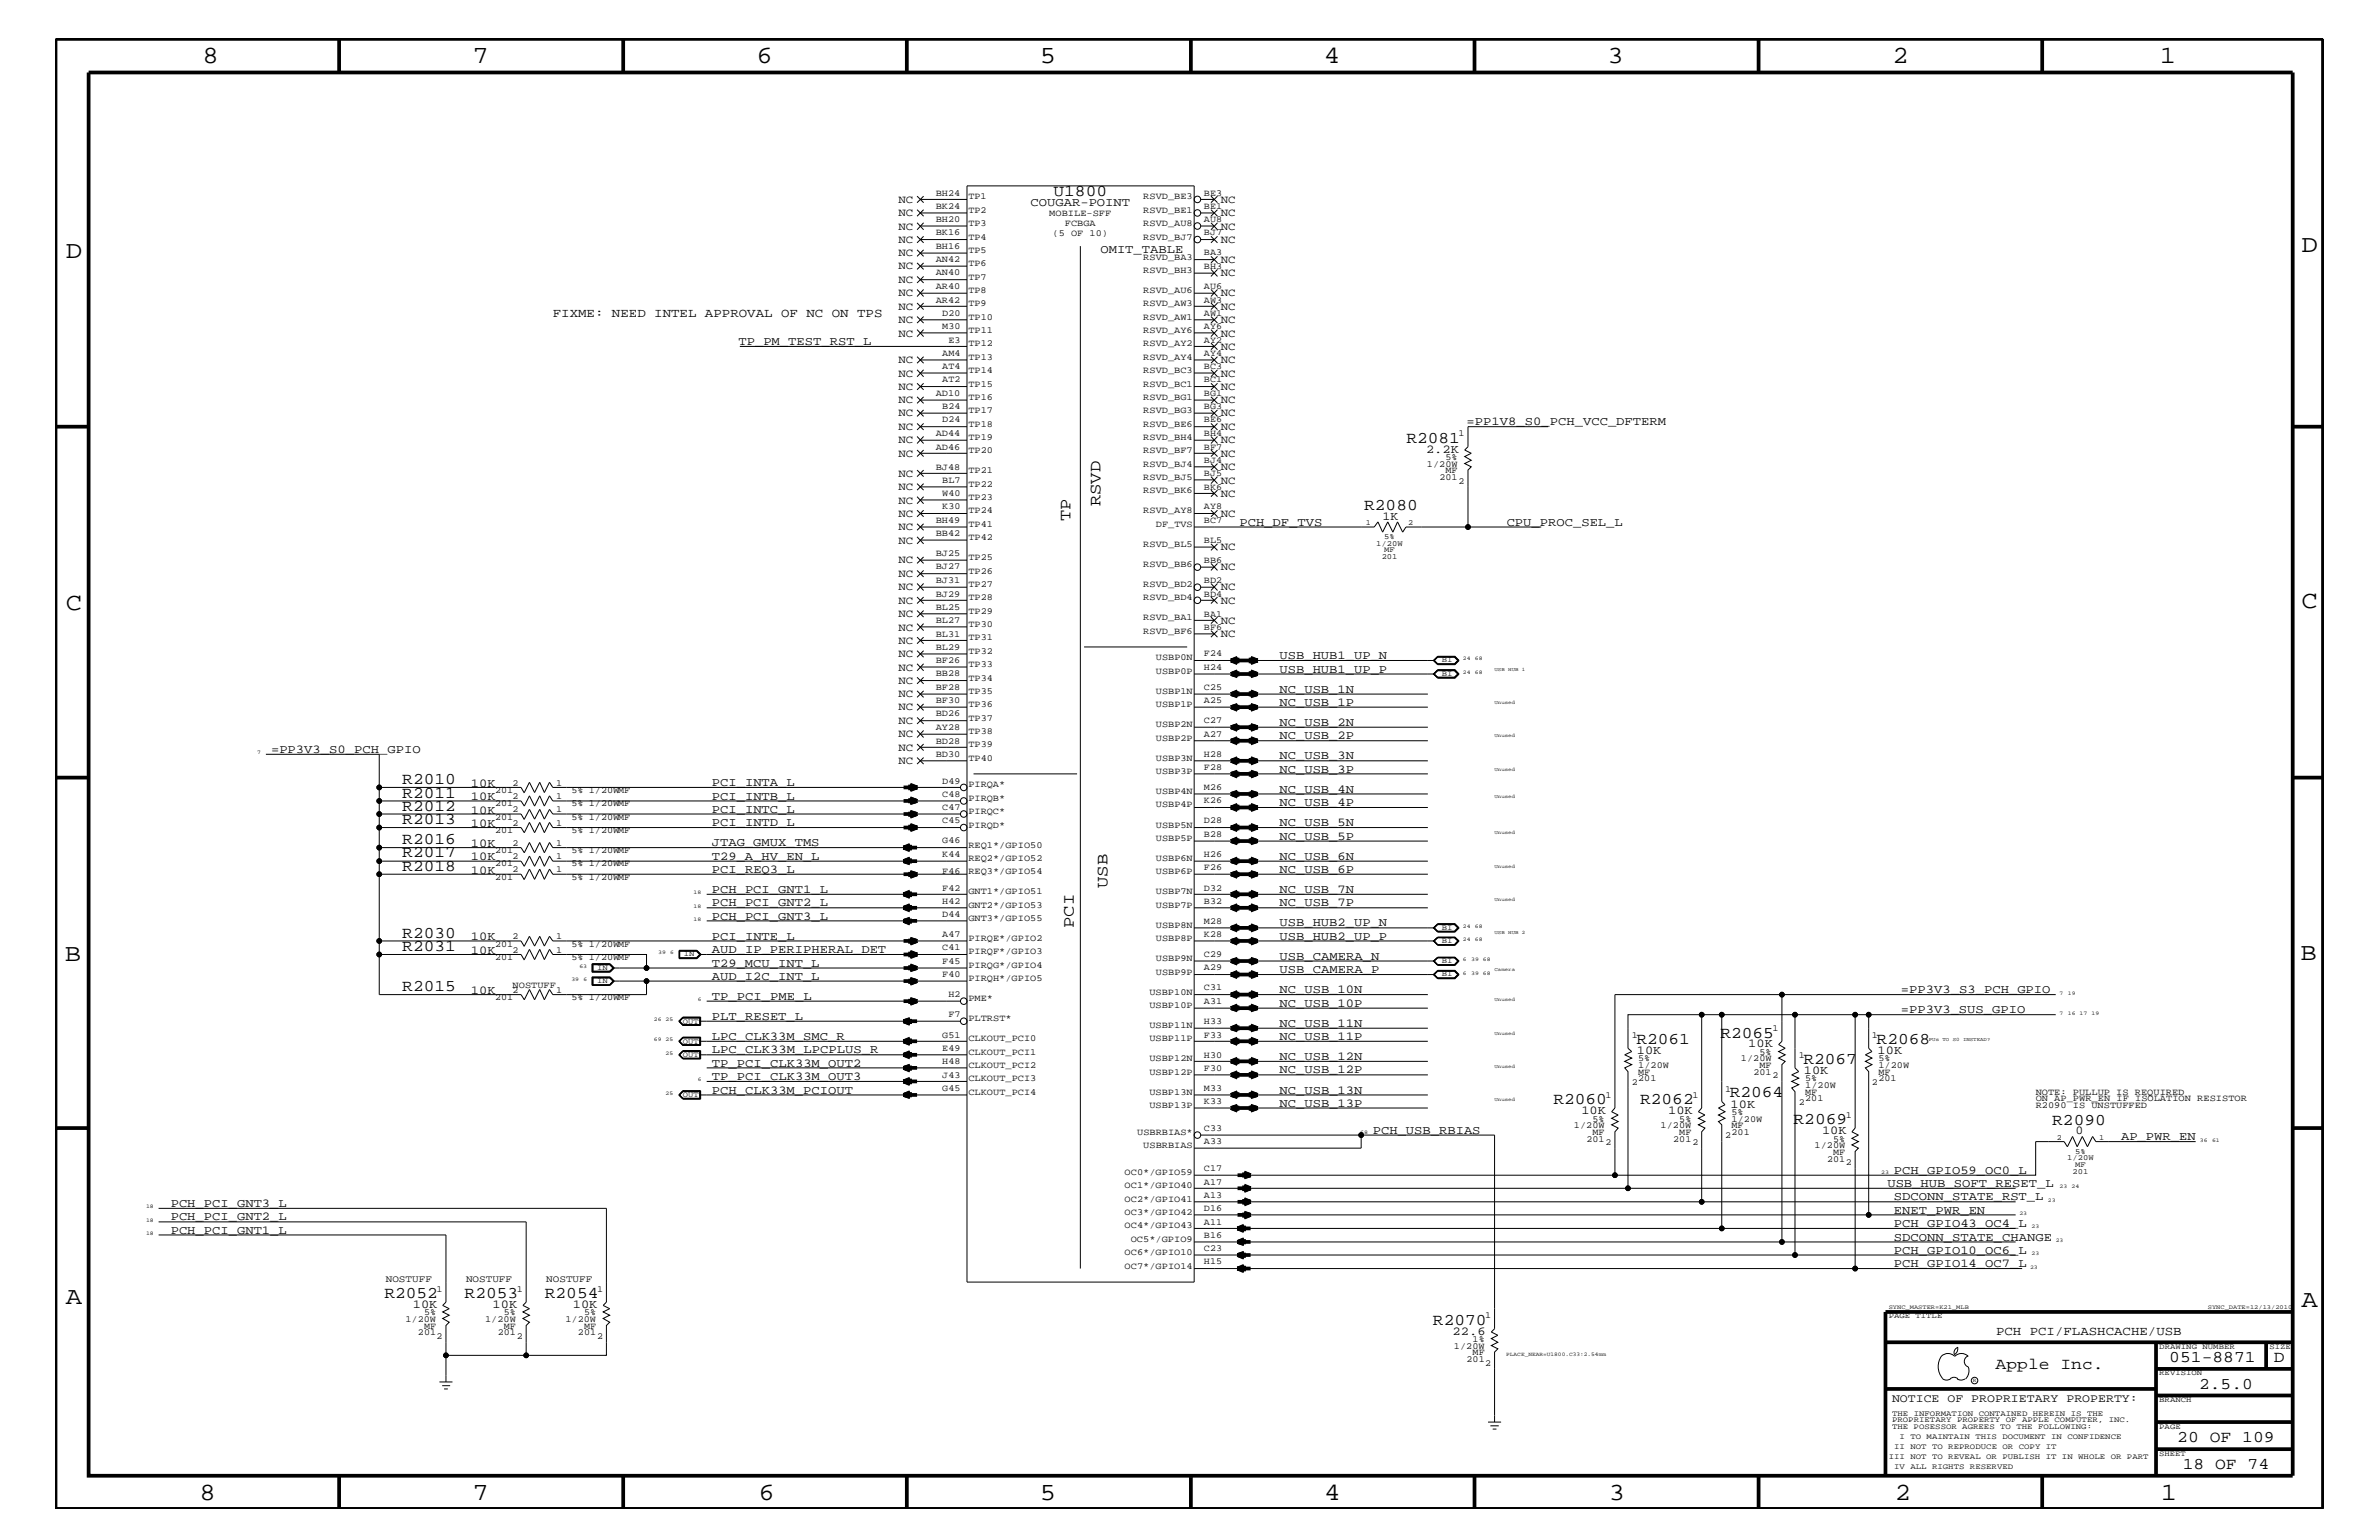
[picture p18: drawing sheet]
<svg xmlns="http://www.w3.org/2000/svg" width="432mm" height="279mm" viewBox="0 0 432 279" stroke-linecap="round" stroke-linejoin="round" font-family="sans-serif">
<defs><g id="words">
<g font-size="4.5">
<text x="36.7" y="11.5">8</text>
<text x="85.8" y="11.5">7</text>
<text x="137.3" y="11.5">6</text>
<text x="188.7" y="11.5">5</text>
<text x="240.3" y="11.5">4</text>
<text x="291.8" y="11.5">3</text>
<text x="343.5" y="11.5">2</text>
<text x="392" y="11.5">1</text>
<text x="11.9" y="46.8">D</text>
<text x="417.7" y="45.7">D</text>
<text x="11.9" y="110.6">C</text>
<text x="417.7" y="110.3">C</text>
<text x="11.8" y="174.3">B</text>
<text x="417.6" y="174.2">B</text>
<text x="11.9" y="236.7">A</text>
<text x="417.7" y="237.1">A</text>
<text x="36.2" y="272.1">8</text>
<text x="85.8" y="272.1">7</text>
<text x="137.7" y="272.1">6</text>
<text x="188.7" y="272.1">5</text>
<text x="240.4" y="272.1">4</text>
<text x="292" y="272.1">3</text>
<text x="343.9" y="272.1">2</text>
<text x="392.2" y="272.1">1</text>
</g>
<g font-size="3">
<text x="191.2" y="35.6">U1800</text>
<text x="255.3" y="80.3">R2081</text>
<text x="194.3" y="94.6" transform="rotate(-90 194.3 94.6)">TP</text>
<text x="199.7" y="91.8" transform="rotate(-90 199.7 91.8)">RSVD</text>
<text x="247.6" y="92.6">R2080</text>
<text x="73" y="142.3">R2010</text>
<text x="73" y="149.5">R2013</text>
<text x="73" y="147.1">R2012</text>
<text x="73" y="144.7">R2011</text>
<text x="73" y="155.6">R2017</text>
<text x="73" y="153.2">R2016</text>
<text x="73" y="158">R2018</text>
<text x="201" y="161.1" transform="rotate(-90 201 161.1)">USB</text>
<text x="73" y="172.6">R2031</text>
<text x="73" y="170.1">R2030</text>
<text x="194.9" y="168.4" transform="rotate(-90 194.9 168.4)">PCI</text>
<text x="73" y="179.9">R2015</text>
<text x="297" y="189.4">R2061</text>
<text x="312.3" y="188.2">R2065</text>
<text x="340.6" y="189.4">R2068</text>
<text x="327.3" y="193.1">R2067</text>
<text x="281.9" y="200.3">R2060</text>
<text x="297.7" y="200.3">R2062</text>
<text x="313.9" y="199.1">R2064</text>
<text x="325.5" y="204">R2069</text>
<text x="372.5" y="204.1">R2090</text>
<text x="69.8" y="235.5">R2052</text>
<text x="84.3" y="235.5">R2053</text>
<text x="98.9" y="235.5">R2054</text>
<text x="260.1" y="240.3">R2070</text>
<text x="362.2" y="248.4">Apple Inc.</text>
<text x="393.7" y="247.1">051-8871</text>
<text x="399.2" y="252">2.5.0</text>
<text x="412.7" y="247.1">D</text>
<text x="395.2" y="261.6">20 OF 109</text>
<text x="396.2" y="266.6">18 OF 74</text>
</g>
<g font-size="2.3">
<text x="100.3" y="57.4">FIXME: NEED INTEL APPROVAL OF NC ON TPS</text>
<text x="362.3" y="242.3">PCH PCI/FLASHCACHE/USB</text>
</g>
<g font-size="2.2">
<text x="187" y="37.4">COUGAR-POINT</text>
<text x="199.7" y="45.9">OMIT_TABLE</text>
<text x="134" y="62.6">TP_PM_TEST_RST_L</text>
<text x="266.2" y="77.2">=PP1V8_S0_PCH_VCC_DFTERM</text>
<text x="258.8" y="82.2">2.2K</text>
<text x="225" y="95.4">PCH_DF_TVS</text>
<text x="251" y="94.3">1K</text>
<text x="273.5" y="95.4">CPU_PROC_SEL_L</text>
<text x="232.2" y="119.6">USB_HUB1_UP_N</text>
<text x="232.2" y="125.7">NC_USB_1N</text>
<text x="232.2" y="122">USB_HUB1_UP_P</text>
<text x="232.2" y="128">NC_USB_1P</text>
<text x="232.2" y="131.7">NC_USB_2N</text>
<text x="49.2" y="136.6">=PP3V3_S0_PCH_GPIO</text>
<text x="232.2" y="134.1">NC_USB_2P</text>
<text x="232.2" y="137.8">NC_USB_3N</text>
<text x="85.5" y="142.8">10K</text>
<text x="129.2" y="142.6">PCI_INTA_L</text>
<text x="232.2" y="140.2">NC_USB_3P</text>
<text x="232.2" y="143.9">NC_USB_4N</text>
<text x="85.5" y="147.6">10K</text>
<text x="85.5" y="145.1">10K</text>
<text x="129.2" y="145.1">PCI_INTB_L</text>
<text x="129.2" y="147.5">PCI_INTC_L</text>
<text x="129.2" y="149.9">PCI_INTD_L</text>
<text x="232.2" y="146.2">NC_USB_4P</text>
<text x="232.2" y="149.9">NC_USB_5N</text>
<text x="85.5" y="153.7">10K</text>
<text x="85.5" y="150.1">10K</text>
<text x="129.2" y="153.5">JTAG_GMUX_TMS</text>
<text x="129.2" y="156">T29_A_HV_EN_L</text>
<text x="232.2" y="152.3">NC_USB_5P</text>
<text x="232.2" y="156">NC_USB_6N</text>
<text x="85.5" y="158.5">10K</text>
<text x="85.5" y="156.1">10K</text>
<text x="129.2" y="158.4">PCI_REQ3_L</text>
<text x="129.2" y="162">PCH_PCI_GNT1_L</text>
<text x="232.2" y="158.4">NC_USB_6P</text>
<text x="232.2" y="162">NC_USB_7N</text>
<text x="129.2" y="164.5">PCH_PCI_GNT2_L</text>
<text x="129.2" y="166.9">PCH_PCI_GNT3_L</text>
<text x="232.2" y="164.5">NC_USB_7P</text>
<text x="85.5" y="173.1">10K</text>
<text x="85.5" y="170.6">10K</text>
<text x="129.2" y="170.5">PCI_INTE_L</text>
<text x="129.2" y="172.9">AUD_IP_PERIPHERAL_DET</text>
<text x="232.2" y="170.5">USB_HUB2_UP_P</text>
<text x="232.2" y="168.1">USB_HUB2_UP_N</text>
<text x="129.2" y="175.4">T29_MCU_INT_L</text>
<text x="129.2" y="177.7">AUD_I2C_INT_L</text>
<text x="232.2" y="174.2">USB_CAMERA_N</text>
<text x="232.2" y="176.6">USB_CAMERA_P</text>
<text x="85.5" y="180.4">10K</text>
<text x="129.2" y="181.4">TP_PCI_PME_L</text>
<text x="129.2" y="185">PLT_RESET_L</text>
<text x="232.2" y="180.2">NC_USB_10N</text>
<text x="232.2" y="182.7">NC_USB_10P</text>
<text x="345" y="180.2">=PP3V3_S3_PCH_GPIO</text>
<text x="345" y="183.8">=PP3V3_SUS_GPIO</text>
<text x="129.2" y="188.7">LPC_CLK33M_SMC_R</text>
<text x="129.2" y="191.1">LPC_CLK33M_LPCPLUS_R</text>
<text x="232.2" y="188.7">NC_USB_11P</text>
<text x="232.2" y="186.3">NC_USB_11N</text>
<text x="297.1" y="191.2">10K</text>
<text x="317.3" y="190">10K</text>
<text x="340.8" y="191.2">10K</text>
<text x="129.2" y="193.6">TP_PCI_CLK33M_OUT2</text>
<text x="129.2" y="195.9">TP_PCI_CLK33M_OUT3</text>
<text x="232.2" y="192.3">NC_USB_12N</text>
<text x="232.2" y="194.8">NC_USB_12P</text>
<text x="327.4" y="194.8">10K</text>
<text x="129.2" y="198.4">PCH_CLK33M_PCIOUT</text>
<text x="232.2" y="200.9">NC_USB_13P</text>
<text x="232.2" y="198.4">NC_USB_13N</text>
<text x="287" y="202.1">10K</text>
<text x="302.8" y="202.1">10K</text>
<text x="314.1" y="200.9">10K</text>
<text x="249.2" y="205.7">PCH_USB_RBIAS</text>
<text x="330.7" y="205.8">10K</text>
<text x="376.7" y="205.8">0</text>
<text x="385" y="206.9">AP_PWR_EN</text>
<text x="342.6" y="215.3">USB_HUB_SOFT_RESET_L</text>
<text x="343.7" y="213">PCH_GPIO59_OC0_L</text>
<text x="31" y="221.4">PCH_PCI_GNT2_L</text>
<text x="31" y="219">PCH_PCI_GNT3_L</text>
<text x="343.7" y="220.2">ENET_PWR_EN</text>
<text x="343.7" y="217.8">SDCONN_STATE_RST_L</text>
<text x="31" y="223.9">PCH_PCI_GNT1_L</text>
<text x="343.7" y="222.6">PCH_GPIO43_OC4_L</text>
<text x="343.7" y="225.1">SDCONN_STATE_CHANGE</text>
<text x="343.7" y="227.5">PCH_GPIO10_OC6_L</text>
<text x="343.7" y="229.9">PCH_GPIO14_OC7_L</text>
<text x="74.9" y="237.3">10K</text>
<text x="89.4" y="237.3">10K</text>
<text x="104" y="237.3">10K</text>
<text x="263.7" y="242.2">22.6</text>
</g>
<text font-size="2.1" x="343.4" y="254.4">NOTICE OF PROPRIETARY PROPERTY:</text>
<g font-size="2">
<text x="163.1" y="36.8">NC</text>
<text x="163.1" y="39.2">NC</text>
<text x="163.1" y="41.7">NC</text>
<text x="221.6" y="36.8">NC</text>
<text x="221.6" y="39.2">NC</text>
<text x="221.6" y="41.7">NC</text>
<text x="163.1" y="44.1">NC</text>
<text x="163.1" y="46.5">NC</text>
<text x="221.6" y="44.1">NC</text>
<text x="221.6" y="47.7">NC</text>
<text x="163.1" y="53.8">NC</text>
<text x="163.1" y="51.3">NC</text>
<text x="163.1" y="48.9">NC</text>
<text x="221.6" y="50.2">NC</text>
<text x="221.6" y="53.8">NC</text>
<text x="163.1" y="58.6">NC</text>
<text x="163.1" y="56.2">NC</text>
<text x="221.6" y="58.6">NC</text>
<text x="221.6" y="56.2">NC</text>
<text x="163.1" y="65.9">NC</text>
<text x="163.1" y="61.1">NC</text>
<text x="221.6" y="61.1">NC</text>
<text x="221.6" y="63.4">NC</text>
<text x="221.6" y="65.9">NC</text>
<text x="163.1" y="70.7">NC</text>
<text x="163.1" y="68.4">NC</text>
<text x="221.6" y="68.4">NC</text>
<text x="221.6" y="70.7">NC</text>
<text x="163.1" y="73.2">NC</text>
<text x="163.1" y="75.6">NC</text>
<text x="221.6" y="73.2">NC</text>
<text x="221.6" y="75.6">NC</text>
<text x="163.1" y="78">NC</text>
<text x="163.1" y="80.5">NC</text>
<text x="163.1" y="82.8">NC</text>
<text x="221.6" y="78">NC</text>
<text x="221.6" y="80.5">NC</text>
<text x="221.6" y="82.8">NC</text>
<text x="163.1" y="88.9">NC</text>
<text x="163.1" y="86.5">NC</text>
<text x="221.6" y="85.3">NC</text>
<text x="221.6" y="87.7">NC</text>
<text x="163.1" y="91.4">NC</text>
<text x="163.1" y="93.8">NC</text>
<text x="221.6" y="90.1">NC</text>
<text x="221.6" y="93.8">NC</text>
<text x="163.1" y="96.2">NC</text>
<text x="163.1" y="98.7">NC</text>
<text x="221.6" y="99.9">NC</text>
<text x="163.1" y="107.1">NC</text>
<text x="163.1" y="104.7">NC</text>
<text x="163.1" y="102.2">NC</text>
<text x="221.6" y="107.1">NC</text>
<text x="221.6" y="103.5">NC</text>
<text x="163.1" y="112">NC</text>
<text x="163.1" y="109.5">NC</text>
<text x="221.6" y="109.5">NC</text>
<text x="221.6" y="113.1">NC</text>
<text x="163.1" y="119.2">NC</text>
<text x="163.1" y="116.8">NC</text>
<text x="163.1" y="114.4">NC</text>
<text x="221.6" y="115.6">NC</text>
<text x="163.1" y="124.1">NC</text>
<text x="163.1" y="121.7">NC</text>
<text x="163.1" y="131.3">NC</text>
<text x="163.1" y="128.9">NC</text>
<text x="163.1" y="126.5">NC</text>
<text x="163.1" y="136.2">NC</text>
<text x="163.1" y="133.8">NC</text>
<text x="163.1" y="138.6">NC</text>
</g>
<g font-size="1.8">
<text x="70" y="232.6">NOSTUFF</text>
<text x="84.6" y="232.6">NOSTUFF</text>
<text x="99.1" y="232.6">NOSTUFF</text>
</g>
<g font-size="1.7">
<text x="169.8" y="35.5">BH24</text>
<text x="218.5" y="35.5">BE3</text>
<text x="169.8" y="40.3">BH20</text>
<text x="169.8" y="37.9">BK24</text>
<text x="175.8" y="41">TP3</text>
<text x="175.8" y="38.6">TP2</text>
<text x="175.8" y="36.2">TP1</text>
<text x="190.5" y="39.2">MOBILE-SFF</text>
<text x="193.3" y="41">FCBGA</text>
<text x="207.5" y="36.2">RSVD_BE3</text>
<text x="207.5" y="38.6">RSVD_BE1</text>
<text x="207.5" y="41">RSVD_AU8</text>
<text x="218.5" y="37.9">BE1</text>
<text x="218.5" y="40.3">AU8</text>
<text x="169.8" y="47.6">AN42</text>
<text x="169.8" y="45.2">BH16</text>
<text x="169.8" y="42.7">BK16</text>
<text x="175.8" y="45.9">TP5</text>
<text x="175.8" y="43.5">TP4</text>
<text x="191.1" y="42.9">(5 OF 10)</text>
<text x="207.5" y="43.5">RSVD_BJ7</text>
<text x="207.5" y="47.1">RSVD_BA3</text>
<text x="218.5" y="42.7">BJ7</text>
<text x="218.5" y="46.3">BA3</text>
<text x="169.8" y="52.4">AR40</text>
<text x="169.8" y="50">AN40</text>
<text x="175.8" y="53.2">TP8</text>
<text x="175.8" y="50.7">TP7</text>
<text x="175.8" y="48.3">TP6</text>
<text x="207.5" y="49.6">RSVD_BH3</text>
<text x="207.5" y="53.2">RSVD_AU6</text>
<text x="218.5" y="48.8">BH3</text>
<text x="218.5" y="52.4">AU6</text>
<text x="169.8" y="54.9">AR42</text>
<text x="171" y="59.7">M30</text>
<text x="171" y="57.3">D20</text>
<text x="175.8" y="58">TP10</text>
<text x="175.8" y="55.6">TP9</text>
<text x="207.5" y="58">RSVD_AW1</text>
<text x="207.5" y="55.6">RSVD_AW3</text>
<text x="218.5" y="59.7">AY6</text>
<text x="218.5" y="54.9">AW3</text>
<text x="218.5" y="57.3">AW1</text>
<text x="171" y="64.5">AM4</text>
<text x="172.1" y="62.2">E3</text>
<text x="175.8" y="65.3">TP13</text>
<text x="175.8" y="62.9">TP12</text>
<text x="175.8" y="60.4">TP11</text>
<text x="207.5" y="60.4">RSVD_AY6</text>
<text x="207.5" y="62.9">RSVD_AY2</text>
<text x="207.5" y="65.3">RSVD_AY4</text>
<text x="218.5" y="64.5">AY4</text>
<text x="218.5" y="62.2">AY2</text>
<text x="169.8" y="71.8">AD10</text>
<text x="171" y="69.4">AT2</text>
<text x="171" y="67">AT4</text>
<text x="175.8" y="70.1">TP15</text>
<text x="175.8" y="67.7">TP14</text>
<text x="207.5" y="70.1">RSVD_BC1</text>
<text x="207.5" y="67.7">RSVD_BC3</text>
<text x="218.5" y="71.8">BG1</text>
<text x="218.5" y="67">BC3</text>
<text x="218.5" y="69.4">BC1</text>
<text x="171" y="76.7">D24</text>
<text x="171" y="74.3">B24</text>
<text x="175.8" y="77.4">TP18</text>
<text x="175.8" y="75">TP17</text>
<text x="175.8" y="72.6">TP16</text>
<text x="207.5" y="72.6">RSVD_BG1</text>
<text x="207.5" y="75">RSVD_BG3</text>
<text x="207.5" y="77.4">RSVD_BE6</text>
<text x="218.5" y="74.3">BG3</text>
<text x="218.5" y="76.7">BE6</text>
<text x="169.8" y="81.6">AD46</text>
<text x="169.8" y="79.1">AD44</text>
<text x="175.8" y="82.2">TP20</text>
<text x="175.8" y="79.9">TP19</text>
<text x="207.5" y="82.2">RSVD_BF7</text>
<text x="207.5" y="79.9">RSVD_BH4</text>
<text x="218.5" y="83.9">BJ4</text>
<text x="218.5" y="79.1">BH4</text>
<text x="218.5" y="81.6">BF7</text>
<text x="262.4" y="83.5">5%</text>
<text x="264.8" y="79.2">1</text>
<text x="169.8" y="85.2">BJ48</text>
<text x="171" y="87.6">BL7</text>
<text x="175.8" y="88.3">TP22</text>
<text x="175.8" y="85.9">TP21</text>
<text x="207.5" y="84.7">RSVD_BJ4</text>
<text x="207.5" y="87.1">RSVD_BJ5</text>
<text x="207.5" y="89.5">RSVD_BK6</text>
<text x="218.5" y="88.8">BK6</text>
<text x="218.5" y="86.4">BJ5</text>
<text x="259" y="84.7">1/20W</text>
<text x="261.3" y="87.1">201</text>
<text x="262.4" y="85.9">MF</text>
<text x="264.8" y="87.7">2</text>
<text x="169.8" y="94.9">BH49</text>
<text x="171" y="92.4">K30</text>
<text x="171" y="90">W40</text>
<text x="175.8" y="90.7">TP23</text>
<text x="175.8" y="93.2">TP24</text>
<text x="175.8" y="95.6">TP41</text>
<text x="207.5" y="93.2">RSVD_AY8</text>
<text x="209.8" y="95.6">DF_TVS</text>
<text x="218.5" y="92.4">AY8</text>
<text x="218.5" y="94.9">BC7</text>
<text x="169.8" y="97.3">BB42</text>
<text x="169.8" y="101">BJ25</text>
<text x="175.8" y="98">TP42</text>
<text x="175.8" y="101.6">TP25</text>
<text x="207.5" y="99.3">RSVD_BL5</text>
<text x="218.5" y="98.5">BL5</text>
<text x="169.8" y="105.8">BJ31</text>
<text x="169.8" y="103.3">BJ27</text>
<text x="175.8" y="104.1">TP26</text>
<text x="175.8" y="106.5">TP27</text>
<text x="207.5" y="102.9">RSVD_BB6</text>
<text x="207.5" y="106.5">RSVD_BD2</text>
<text x="218.5" y="105.8">BD2</text>
<text x="218.5" y="102.1">BB6</text>
<text x="169.8" y="113.1">BL27</text>
<text x="169.8" y="110.6">BL25</text>
<text x="169.8" y="108.2">BJ29</text>
<text x="175.8" y="108.9">TP28</text>
<text x="175.8" y="111.4">TP29</text>
<text x="175.8" y="113.7">TP30</text>
<text x="207.5" y="108.9">RSVD_BD4</text>
<text x="207.5" y="112.6">RSVD_BA1</text>
<text x="218.5" y="108.2">BD4</text>
<text x="218.5" y="111.9">BA1</text>
<text x="169.8" y="117.9">BL29</text>
<text x="169.8" y="115.5">BL31</text>
<text x="175.8" y="116.2">TP31</text>
<text x="175.8" y="118.6">TP32</text>
<text x="207.5" y="115">RSVD_BF6</text>
<text x="209.8" y="119.8">USBP0N</text>
<text x="218.5" y="119.1">F24</text>
<text x="218.5" y="114.2">BF6</text>
<text x="169.8" y="125.2">BF28</text>
<text x="169.8" y="122.7">BB28</text>
<text x="169.8" y="120.3">BF26</text>
<text x="175.8" y="121">TP33</text>
<text x="175.8" y="123.5">TP34</text>
<text x="175.8" y="125.9">TP35</text>
<text x="209.8" y="125.9">USBP1N</text>
<text x="209.8" y="122.3">USBP0P</text>
<text x="218.5" y="125.2">C25</text>
<text x="218.5" y="121.5">H24</text>
<text x="169.8" y="130">BD26</text>
<text x="169.8" y="127.6">BF30</text>
<text x="175.8" y="128.3">TP36</text>
<text x="175.8" y="130.8">TP37</text>
<text x="209.8" y="128.3">USBP1P</text>
<text x="209.8" y="131.9">USBP2N</text>
<text x="218.5" y="131.3">C27</text>
<text x="218.5" y="127.6">A25</text>
<text x="169.8" y="137.3">BD30</text>
<text x="169.8" y="134.9">BD28</text>
<text x="169.8" y="132.4">AY28</text>
<text x="175.8" y="133.2">TP38</text>
<text x="175.8" y="135.6">TP39</text>
<text x="209.8" y="134.4">USBP2P</text>
<text x="218.5" y="137.3">H28</text>
<text x="218.5" y="133.6">A27</text>
<text x="89.9" y="143.9">201</text>
<text x="93" y="142.5">2</text>
<text x="100.9" y="142.5">1</text>
<text x="103.7" y="143.9">5% 1/20WMF</text>
<text x="171" y="142.2">D49</text>
<text x="175.8" y="142.9">PIRQA*</text>
<text x="175.8" y="138">TP40</text>
<text x="209.8" y="138">USBP3N</text>
<text x="209.8" y="140.4">USBP3P</text>
<text x="218.5" y="143.4">M26</text>
<text x="218.5" y="139.7">F28</text>
<text x="89.9" y="148.7">201</text>
<text x="89.9" y="146.2">201</text>
<text x="93" y="149.8">2</text>
<text x="93" y="147.3">2</text>
<text x="93" y="144.9">2</text>
<text x="100.9" y="149.8">1</text>
<text x="100.9" y="147.3">1</text>
<text x="100.9" y="144.9">1</text>
<text x="103.7" y="148.7">5% 1/20WMF</text>
<text x="103.7" y="146.2">5% 1/20WMF</text>
<text x="171" y="149.4">C45</text>
<text x="171" y="147">C47</text>
<text x="171" y="144.6">C48</text>
<text x="175.8" y="145.3">PIRQB*</text>
<text x="175.8" y="147.7">PIRQC*</text>
<text x="209.8" y="144">USBP4N</text>
<text x="209.8" y="146.5">USBP4P</text>
<text x="218.5" y="149.4">D28</text>
<text x="218.5" y="145.7">K26</text>
<text x="89.9" y="154.7">201</text>
<text x="89.9" y="151.1">201</text>
<text x="93" y="155.8">2</text>
<text x="93" y="153.4">2</text>
<text x="100.9" y="155.8">1</text>
<text x="100.9" y="153.4">1</text>
<text x="103.7" y="154.7">5% 1/20WMF</text>
<text x="103.7" y="151.1">5% 1/20WMF</text>
<text x="171" y="155.5">K44</text>
<text x="171" y="153">G46</text>
<text x="175.8" y="153.8">REQ1*/GPIO50</text>
<text x="175.8" y="150.1">PIRQD*</text>
<text x="209.8" y="150.1">USBP5N</text>
<text x="209.8" y="152.6">USBP5P</text>
<text x="218.5" y="155.5">H26</text>
<text x="218.5" y="151.8">B28</text>
<text x="89.9" y="159.6">201</text>
<text x="89.9" y="157.2">201</text>
<text x="93" y="158.3">2</text>
<text x="100.9" y="158.3">1</text>
<text x="103.7" y="159.6">5% 1/20WMF</text>
<text x="103.7" y="157.2">5% 1/20WMF</text>
<text x="171" y="158.5">F46</text>
<text x="171" y="161.6">F42</text>
<text x="175.8" y="156.2">REQ2*/GPIO52</text>
<text x="175.8" y="158.6">REQ3*/GPIO54</text>
<text x="209.8" y="156.2">USBP6N</text>
<text x="209.8" y="158.6">USBP6P</text>
<text x="218.5" y="161.6">D32</text>
<text x="218.5" y="157.9">F26</text>
<text x="171" y="166.4">D44</text>
<text x="171" y="163.9">H42</text>
<text x="175.8" y="162.2">GNT1*/GPIO51</text>
<text x="175.8" y="164.7">GNT2*/GPIO53</text>
<text x="175.8" y="167.1">GNT3*/GPIO55</text>
<text x="209.8" y="162.2">USBP7N</text>
<text x="209.8" y="164.7">USBP7P</text>
<text x="218.5" y="167.6">M28</text>
<text x="218.5" y="163.9">B32</text>
<text x="89.9" y="171.7">201</text>
<text x="93" y="172.8">2</text>
<text x="93" y="170.4">2</text>
<text x="100.9" y="172.8">1</text>
<text x="100.9" y="170.4">1</text>
<text x="103.7" y="171.7">5% 1/20WMF</text>
<text x="171" y="172.4">C41</text>
<text x="171" y="170">A47</text>
<text x="175.8" y="170.7">PIRQE*/GPIO2</text>
<text x="175.8" y="173.2">PIRQF*/GPIO3</text>
<text x="209.8" y="168.3">USBP8N</text>
<text x="209.8" y="170.7">USBP8P</text>
<text x="218.5" y="173.7">C29</text>
<text x="218.5" y="170">K28</text>
<text x="89.9" y="174.2">201</text>
<text x="93" y="179.3">NOSTUFF</text>
<text x="103.7" y="174.2">5% 1/20WMF</text>
<text x="171" y="177.3">F40</text>
<text x="171" y="174.9">F45</text>
<text x="175.8" y="178">PIRQH*/GPIO5</text>
<text x="175.8" y="175.6">PIRQG*/GPIO4</text>
<text x="209.8" y="174.4">USBP9N</text>
<text x="209.8" y="176.8">USBP9P</text>
<text x="218.5" y="176.1">A29</text>
<text x="218.5" y="179.7">C31</text>
<text x="89.9" y="181.4">201</text>
<text x="93" y="180.1">2</text>
<text x="100.9" y="180.1">1</text>
<text x="103.7" y="181.4">5% 1/20WMF</text>
<text x="172.1" y="181">H2</text>
<text x="172.1" y="184.6">F7</text>
<text x="175.8" y="181.6">PME*</text>
<text x="175.8" y="185.3">PLTRST*</text>
<text x="208.6" y="180.5">USBP10N</text>
<text x="208.6" y="182.9">USBP10P</text>
<text x="218.5" y="185.8">H33</text>
<text x="218.5" y="182.1">A31</text>
<text x="171" y="190.6">E49</text>
<text x="171" y="188.2">G51</text>
<text x="175.8" y="188.9">CLKOUT_PCI0</text>
<text x="175.8" y="191.4">CLKOUT_PCI1</text>
<text x="208.6" y="188.9">USBP11P</text>
<text x="208.6" y="186.5">USBP11N</text>
<text x="218.5" y="191.9">H30</text>
<text x="218.5" y="188.2">F33</text>
<text x="296.2" y="188.3">1</text>
<text x="319.4" y="191.4">5%</text>
<text x="321.7" y="187.1">1</text>
<text x="326.5" y="192">1</text>
<text x="339.8" y="188.3">1</text>
<text x="171" y="197.9">G45</text>
<text x="171" y="195.5">J43</text>
<text x="171" y="193.1">H48</text>
<text x="175.8" y="193.7">CLKOUT_PCI2</text>
<text x="175.8" y="196.2">CLKOUT_PCI3</text>
<text x="208.6" y="192.6">USBP12N</text>
<text x="208.6" y="195">USBP12P</text>
<text x="218.5" y="197.9">M33</text>
<text x="218.5" y="194.3">F30</text>
<text x="296.2" y="196.8">2</text>
<text x="297.3" y="193.7">1/20W</text>
<text x="297.3" y="192.6">5%</text>
<text x="297.3" y="196.2">201</text>
<text x="297.3" y="195">MF</text>
<text x="316" y="192.6">1/20W</text>
<text x="318.3" y="195">201</text>
<text x="319.4" y="193.7">MF</text>
<text x="321.7" y="195.6">2</text>
<text x="327.7" y="197.4">1/20W</text>
<text x="327.7" y="196.2">5%</text>
<text x="339.8" y="196.8">2</text>
<text x="341" y="193.7">1/20W</text>
<text x="341" y="192.6">5%</text>
<text x="341" y="196.2">201</text>
<text x="341" y="195">MF</text>
<text x="175.8" y="198.7">CLKOUT_PCI4</text>
<text x="208.6" y="201">USBP13P</text>
<text x="208.6" y="198.7">USBP13N</text>
<text x="218.5" y="200.3">K33</text>
<text x="289.1" y="203.5">5%</text>
<text x="291.4" y="199.2">1</text>
<text x="304.8" y="203.5">5%</text>
<text x="307.2" y="199.2">1</text>
<text x="313.1" y="198.1">1</text>
<text x="314.3" y="202.3">5%</text>
<text x="314.3" y="203.5">1/20W</text>
<text x="326.5" y="200.4">2</text>
<text x="327.7" y="199.8">201</text>
<text x="327.7" y="198.7">MF</text>
<text x="335" y="202.9">1</text>
<text x="369.5" y="199.8">ON AP_PWR_EN IF ISOLATION RESISTOR</text>
<text x="369.5" y="201">R2090 IS UNSTUFFED</text>
<text x="369.5" y="198.7">NOTE: PULLUP IS REQUIRED</text>
<text x="206.4" y="205.9">USBRBIAS*</text>
<text x="207.5" y="208.3">USBRBIAS</text>
<text x="218.5" y="205.2">C33</text>
<text x="218.5" y="207.6">A33</text>
<text x="285.7" y="204.7">1/20W</text>
<text x="288" y="207.1">201</text>
<text x="289.1" y="205.9">MF</text>
<text x="291.4" y="207.7">2</text>
<text x="301.4" y="204.7">1/20W</text>
<text x="303.7" y="207.1">201</text>
<text x="304.8" y="205.9">MF</text>
<text x="307.2" y="207.7">2</text>
<text x="313.1" y="206.5">2</text>
<text x="314.3" y="205.9">201</text>
<text x="314.3" y="204.7">MF</text>
<text x="329.4" y="208.3">1/20W</text>
<text x="332.7" y="207.1">5%</text>
<text x="332.7" y="209.6">MF</text>
<text x="204.1" y="215.6">OC1*/GPIO40</text>
<text x="204.1" y="213.2">OC0*/GPIO59</text>
<text x="218.5" y="214.9">A17</text>
<text x="218.5" y="212.5">C17</text>
<text x="331.6" y="210.8">201</text>
<text x="335" y="211.4">2</text>
<text x="204.1" y="218">OC2*/GPIO41</text>
<text x="204.1" y="220.4">OC3*/GPIO42</text>
<text x="218.5" y="219.7">D16</text>
<text x="218.5" y="217.3">A13</text>
<text x="204.1" y="227.7">OC6*/GPIO10</text>
<text x="204.1" y="222.9">OC4*/GPIO43</text>
<text x="205.2" y="225.3">OC5*/GPIO9</text>
<text x="218.5" y="227">C23</text>
<text x="218.5" y="224.6">B16</text>
<text x="218.5" y="222.2">A11</text>
<text x="204.1" y="230.2">OC7*/GPIO14</text>
<text x="218.5" y="229.4">H15</text>
<text x="73.6" y="239.9">1/20W</text>
<text x="77" y="238.6">5%</text>
<text x="79.2" y="234.4">1</text>
<text x="88.1" y="239.9">1/20W</text>
<text x="91.4" y="238.6">5%</text>
<text x="93.8" y="234.4">1</text>
<text x="102.6" y="239.9">1/20W</text>
<text x="106" y="238.6">5%</text>
<text x="108.4" y="234.4">1</text>
<text x="269.6" y="239.2">1</text>
<text x="75.9" y="242.3">201</text>
<text x="77" y="241.1">MF</text>
<text x="79.2" y="242.9">2</text>
<text x="90.3" y="242.3">201</text>
<text x="91.4" y="241.1">MF</text>
<text x="93.8" y="242.9">2</text>
<text x="104.9" y="242.3">201</text>
<text x="106" y="241.1">MF</text>
<text x="108.4" y="242.9">2</text>
<text x="263.9" y="244.7">1/20W</text>
<text x="267.3" y="243.5">1%</text>
<text x="267.3" y="245.9">MF</text>
<text x="266.2" y="247.1">201</text>
<text x="269.6" y="247.8">2</text>
</g>
<g font-size="1.4">
<text x="247.9" y="95.2">1</text>
<text x="255.6" y="95.2">2</text>
<text x="249.8" y="99">1/20W</text>
<text x="250.8" y="101.4">201</text>
<text x="251.2" y="97.7">5%</text>
<text x="251.2" y="100.2">MF</text>
<text x="261.7" y="120.2">BI</text>
<text x="261.7" y="122.6">BI</text>
<text x="124.1" y="173.5">IN</text>
<text x="261.7" y="168.7">BI</text>
<text x="261.7" y="171.1">BI</text>
<text x="108.4" y="176">IN</text>
<text x="108.4" y="178.4">IN</text>
<text x="261.7" y="174.8">BI</text>
<text x="261.7" y="177.2">BI</text>
<text x="124" y="185.7">OUT</text>
<text x="124" y="191.7">OUT</text>
<text x="124" y="189.3">OUT</text>
<text x="124" y="199">OUT</text>
<text x="373.3" y="206.8">2</text>
<text x="376.6" y="209.3">5%</text>
<text x="381" y="206.8">1</text>
<text x="375.2" y="210.5">1/20W</text>
<text x="376.2" y="213">201</text>
<text x="376.6" y="211.7">MF</text>
<text x="342.8" y="239.2">PAGE TITLE</text>
<text x="391.9" y="244.7">DRAWING NUMBER</text>
<text x="411.9" y="244.7">SIZE</text>
<text x="391.9" y="249.5">REVISION</text>
<text x="343.4" y="256.8">THE INFORMATION CONTAINED HEREIN IS THE</text>
<text x="391.9" y="254.4">BRANCH</text>
<text x="343.4" y="259.3">THE POSESSOR AGREES TO THE FOLLOWING:</text>
<text x="343.4" y="258">PROPRIETARY PROPERTY OF APPLE COMPUTER, INC.</text>
<text x="343.8" y="262.9">II NOT TO REPRODUCE OR COPY IT</text>
<text x="344.8" y="261.1">I TO MAINTAIN THIS DOCUMENT IN CONFIDENCE</text>
<text x="391.9" y="259.3">PAGE</text>
<text x="342.8" y="264.7">III NOT TO REVEAL OR PUBLISH IT IN WHOLE OR PART</text>
<text x="343.8" y="266.6">IV ALL RIGHTS RESERVED</text>
<text x="391.9" y="264.1">SHEET</text>
</g>
<g font-size="1.1">
<text x="342.8" y="237.4">SYNC_MASTER=K21_MLB</text>
<text x="400.7" y="237.4">SYNC_DATE=12/13/2010</text>
</g>
<g font-size="1">
<text x="265.5" y="119.8">24</text>
<text x="267.7" y="119.8">68</text>
<text x="265.5" y="122.3">24</text>
<text x="267.7" y="122.3">68</text>
<text x="46.7" y="136.8">7</text>
<text x="125.9" y="162.2">18</text>
<text x="125.9" y="164.7">18</text>
<text x="125.9" y="167.1">18</text>
<text x="119.5" y="173.2">39</text>
<text x="121.7" y="173.2">6</text>
<text x="265.5" y="168.3">24</text>
<text x="265.5" y="170.7">24</text>
<text x="267.7" y="168.3">68</text>
<text x="267.7" y="170.7">68</text>
<text x="103.7" y="178">39</text>
<text x="105.2" y="175.6">63</text>
<text x="105.9" y="178">6</text>
<text x="265.5" y="174.4">6</text>
<text x="265.5" y="176.8">6</text>
<text x="267" y="174.4">39 68</text>
<text x="267" y="176.8">39 68</text>
<text x="118.7" y="185.3">26 25</text>
<text x="126.7" y="181.6">6</text>
<text x="373.8" y="180.5">7</text>
<text x="373.8" y="184.1">7</text>
<text x="375.3" y="180.5">19</text>
<text x="375.3" y="184.1">16 17</text>
<text x="379.6" y="184.1">19</text>
<text x="118.7" y="188.9">69 25</text>
<text x="120.8" y="191.4">25</text>
<text x="126.7" y="196.2">6</text>
<text x="120.8" y="198.7">25</text>
<text x="246.9" y="205.7">68</text>
<text x="399.3" y="207.1">36</text>
<text x="401.5" y="207.1">61</text>
<text x="341.5" y="213">23</text>
<text x="373.8" y="215.6">23</text>
<text x="376" y="215.6">24</text>
<text x="26.5" y="221.7">18</text>
<text x="26.5" y="219.2">18</text>
<text x="366.5" y="220.4">23</text>
<text x="371.7" y="218">23</text>
<text x="26.5" y="224.1">18</text>
<text x="368.7" y="222.9">23</text>
<text x="368.7" y="227.7">23</text>
<text x="373.1" y="225.3">23</text>
<text x="368.5" y="230.2">23</text>
<text x="273.4" y="246">PLACE_NEAR=U1800.C33:2.54mm</text>
<text x="358.1" y="250.7">R</text>
</g>
<g font-size=".9">
<text x="271.3" y="121.7">USB HUB 1</text>
<text x="271.3" y="127.7">Unused</text>
<text x="271.3" y="133.8">Unused</text>
<text x="271.3" y="139.8">Unused</text>
<text x="271.3" y="144.7">Unused</text>
<text x="271.3" y="151.3">Unused</text>
<text x="271.3" y="157.4">Unused</text>
<text x="271.3" y="163.5">Unused</text>
<text x="271.3" y="169.5">USB HUB 2</text>
<text x="271.3" y="176.2">Camera</text>
<text x="271.3" y="181.6">Unused</text>
<text x="271.3" y="187.7">Unused</text>
<text x="350.1" y="188.9">PUs TO S0 INSTEAD?</text>
<text x="271.3" y="193.7">Unused</text>
<text x="271.3" y="199.8">Unused</text>
</g>
</g></defs>
<g fill="none" stroke="#000" stroke-width=".18">
<path d="M166.5 35.6l1.1 1.2M166.5 38l1.1 1.2M167 38.6h8.5M167 36.2h8.5M167.6 35.6l-1.1 1.2M167.6 38l-1.1 1.2M175.5 33.7h41.2v198.9h-41.2zM217.9 38.6h2.5M217.9 36.2h2.5M219.8 35.6l1.2 1.2M219.8 38l1.2 1.2M221 35.6l-1.2 1.2"/>
<path d="M221 38l-1.2 1.2M166.5 40.4l1.1 1.3M166.5 42.9l1.1 1.2M166.5 52.5l1.1 1.3M166.5 50.2l1.1 1.1M166.5 47.7l1.1 1.2M166.5 45.3l1.1 1.2M166.5 59.8l1.1 1.3M166.5 57.4l1.1 1.2M166.5 55l1.1 1.2M167 55.6h8.5M167 58h8.5"/>
<path d="M167 53.2h8.5M167 50.7h8.5M167 48.3h8.5M167 45.9h8.5M167 43.5h8.5M167 41h8.5M167.6 40.4l-1.1 1.3M167.6 42.9l-1.1 1.2M167.6 52.5l-1.1 1.3M167.6 50.2l-1.1 1.1M167.6 47.7l-1.1 1.2M167.6 45.3l-1.1 1.2"/>
<path d="M167.6 59.8l-1.1 1.3M167.6 57.4l-1.1 1.2M167.6 55l-1.1 1.2M196.1 44.6v185.6M216.7 55.6h3.7M216.7 58h3.7M216.7 53.2h3.7M216.7 47.1h3.7M216.7 49.6h3.7M217.9 43.5h2.5M217.9 41h2.5M219.8 42.9l1.2 1.2"/>
<path d="M219.8 40.4l1.2 1.3M219.8 59.8l1.2 1.3M219.8 57.4l1.2 1.2M219.8 46.5l1.2 1.2M219.8 48.9l1.2 1.3M219.8 52.5l1.2 1.3M219.8 55l1.2 1.2M221 42.9l-1.2 1.2M221 40.4l-1.2 1.3M221 59.8l-1.2 1.3M221 57.4l-1.2 1.2M221 46.5l-1.2 1.2"/>
<path d="M221 48.9l-1.2 1.3M221 52.5l-1.2 1.3M221 55l-1.2 1.2M134.3 62.9h41.2M166.5 64.7l1.1 1.2M166.5 72l1.1 1.2M166.5 69.5l1.1 1.2M166.5 67.1l1.1 1.3M166.5 76.8l1.1 1.2M166.5 79.2l1.1 1.3M166.5 74.4l1.1 1.2M167 79.9h8.5"/>
<path d="M167 77.4h8.5M167 75h8.5M167 72.6h8.5M167 67.7h8.5M167 70.1h8.5M167 65.3h8.5M167 60.4h8.5M167.6 64.7l-1.1 1.2M167.6 72l-1.1 1.2M167.6 69.5l-1.1 1.2M167.6 67.1l-1.1 1.3M167.6 76.8l-1.1 1.2"/>
<path d="M167.6 79.2l-1.1 1.3M167.6 74.4l-1.1 1.2M216.7 79.9h3.7M216.7 77.4h3.7M216.7 75h3.7M216.7 72.6h3.7M216.7 67.7h3.7M216.7 70.1h3.7M216.7 65.3h3.7M216.7 62.9h3.7M216.7 60.4h3.7M219.8 62.3l1.2 1.1"/>
<path d="M219.8 64.7l1.2 1.2M219.8 67.1l1.2 1.3M219.8 69.5l1.2 1.2M219.8 72l1.2 1.2M219.8 76.8l1.2 1.2M219.8 74.4l1.2 1.2M219.8 79.2l1.2 1.3M221 62.3l-1.2 1.1M221 64.7l-1.2 1.2M221 67.1l-1.2 1.3M221 69.5l-1.2 1.2M221 72l-1.2 1.2"/>
<path d="M221 76.8l-1.2 1.2M221 74.4l-1.2 1.2M221 79.2l-1.2 1.3M281 77.4h-14.6v3.7l-.5 .5 1.1 .6-1.1 .6 1.1 .7-1.1 .6 1.1 .6-.6 .6v10.3M166.5 90.1l1.1 1.3M166.5 92.6l1.1 1.2M166.5 87.7l1.1 1.2M166.5 85.3l1.1 1.2M166.5 95l1.1 1.2M166.5 81.6l1.1 1.2M166.5 97.4l1.1 1.3M167 93.2h8.5"/>
<path d="M167 95.6h8.5M167 82.2h8.5M167 90.7h8.5M167 85.9h8.5M167 88.3h8.5M167 98h8.5M167.6 90.1l-1.1 1.3M167.6 92.6l-1.1 1.2M167.6 87.7l-1.1 1.2M167.6 85.3l-1.1 1.2M167.6 95l-1.1 1.2M167.6 81.6l-1.1 1.2"/>
<path d="M167.6 97.4l-1.1 1.3M216.7 99.3h3.7M216.7 93.2h3.7M216.7 95.6h32.7l.7-.9 .9 1.8 .9-1.8 .9 1.8 .9-1.8 .9 1.8 .6-.9h24.5M216.7 89.5h3.7M216.7 87.1h3.7M216.7 84.7h3.7M216.7 82.2h3.7M219.8 84.1l1.2 1.2M219.8 81.6l1.2 1.2M219.8 86.5l1.2 1.2M219.8 88.9l1.2 1.2"/>
<path d="M219.8 92.6l1.2 1.2M219.8 98.7l1.2 1.2M221 84.1l-1.2 1.2M221 81.6l-1.2 1.2M221 86.5l-1.2 1.2M221 88.9l-1.2 1.2M221 92.6l-1.2 1.2M221 98.7l-1.2 1.2M166.5 110.8l1.1 1.2M166.5 108.3l1.1 1.2M166.5 105.9l1.1 1.2M166.5 103.5l1.1 1.2"/>
<path d="M166.5 101l1.1 1.2M166.5 118.1l1.1 1.1M166.5 115.6l1.1 1.2M166.5 113.1l1.1 1.3M167 118.6h8.5M167 113.7h8.5M167 116.2h8.5M167 111.4h8.5M167 108.9h8.5M167 106.5h8.5M167 104.1h8.5M167 101.6h8.5"/>
<path d="M167.6 110.8l-1.1 1.2M167.6 115.6l-1.1 1.2M167.6 118.1l-1.1 1.1M167.6 108.3l-1.1 1.2M167.6 105.9l-1.1 1.2M167.6 103.5l-1.1 1.2M167.6 101l-1.1 1.2M167.6 113.1l-1.1 1.3M196.8 117.4h18.7M216.7 112.6h3.7M216.7 115h3.7M216.7 119.8h43.7"/>
<path d="M217.9 108.9h2.5M217.9 106.5h2.5M217.9 102.9h2.5M219.8 105.9l1.2 1.2M219.8 108.3l1.2 1.2M219.8 102.2l1.2 1.3M219.8 112l1.2 1.1M219.8 114.4l1.2 1.2M221 105.9l-1.2 1.2M221 108.3l-1.2 1.2M221 102.2l-1.2 1.3M221 112l-1.2 1.1"/>
<path d="M221 114.4l-1.2 1.2M260.2 119.8l.7-.7h3.2l.7 .7-.7 .8h-3.2zM260.9 119.2h3.1l.6 .6-.6 .6h-3.1l-.5-.6zM260.9 119.2h3.1l.7 .6-.7 .7h-3.1M260.9 119.2h3.2l.7 .6-.7 .7h-3.2M260.9 119.2l-.7 .6 .7 .7M260.9 119.2l-.6 .6 .6 .7M48.3 136.8h20.5v6.1M166.5 130.2l1.1 1.1M166.5 127.7l1.1 1.2M166.5 125.3l1.1 1.2M166.5 122.9l1.1 1.2"/>
<path d="M166.5 120.4l1.1 1.3M166.5 137.4l1.1 1.2M166.5 135l1.1 1.2M166.5 132.5l1.1 1.3M167 138h8.5M167 128.3h8.5M167 125.9h8.5M167 135.6h8.5M167 133.2h8.5M167 130.8h8.5M167 123.5h8.5M167 121h8.5"/>
<path d="M167.6 125.3l-1.1 1.2M167.6 130.2l-1.1 1.1M167.6 127.7l-1.1 1.2M167.6 135l-1.1 1.2M167.6 122.9l-1.1 1.2M167.6 120.4l-1.1 1.3M167.6 137.4l-1.1 1.2M167.6 132.5l-1.1 1.3M216.7 138h42.5M216.7 134.4h42.5M216.7 131.9h42.5M216.7 128.3h42.5"/>
<path d="M216.7 122.3h43.7M216.7 125.9h42.5M260.3 122.3l.6-.7h3.1l.7 .7-.7 .6h-3.1zM260.9 121.7h3.1l.6 .6-.6 .6h-3.1l-.5-.6zM260.9 121.5h3.2l.7 .8-.7 .7h-3.2l-.7-.7zM68.8 147.7v2.4M68.8 153.8v2.4M68.8 158.6v12.1M95.2 143.9l-.6-1h-25.8v2.4M174.2 150.1h-73.9l-.6-.9-.9 1.9-.8-1.9-1 1.9-.9-1.9-.9 1.9-.6-1h-25.8v3.7h25.8l.6 .9 .9-1.8 .9 1.8 1-1.8 .8 1.8 .9-1.8 .6 .9h75.2M174.2 145.3h-73.9l-.6-.9-.9 1.8-.8-1.8-1 1.8-.9-1.8-.9 1.8-.6-.9h-25.8v2.4h25.8l.6 1M174.2 147.7h-73.9l-.6-.9-.9 1.8-.8-1.8-1 1.8-.9-1.8-.9 1.8"/>
<path d="M174.2 142.9h-73.9l-.6-1-.9 1.9-.8-1.9-1 1.9-.9-1.9-.9 1.9M175.5 156.2h-75.2l-.6-.9-.9 1.9-.8-1.9-1 1.9-.9-1.9-.9 1.9-.6-1h-25.8v2.4h25.8l.6 1M175.5 158.6h-75.2l-.6-.9-.9 1.8-.8-1.8-1 1.8-.9-1.8-.9 1.8M176.7 140.4h18.8M216.7 158.6h42.5M216.7 156.2h42.5M216.7 152.6h42.5M216.7 150.1h42.5M216.7 146.5h42.5M216.7 144h42.5M216.7 140.4h42.5M95.2 174.1l.9-1.9 .9 1.9 1-1.9 .8 1.9 .9-1.9 .6 1h17v2.4h58.2"/>
<path d="M95.2 174.2l-.6-1h-25.8v7.3h25.8l.6 .9 .9-1.9 .9 1.9 1-1.9 .8 1.9 .9-1.9 .6 1h17v-2.5M95.2 171.7l-.6-1h-25.8v2.5M107.4 174.9h3.3l.8 .7-.8 .8h-3.3zM107.4 177.2h3.3l.8 .8-.8 .8h-3.3zM107.5 174.9v1.4h3.2l.7-.7-.7-.7M107.5 178.8v-1.5h3.2l.7 .7-.7 .8M107.6 174.9h3.1l.6 .7-.6 .6h-3.1zM107.6 175h3.1l.6 .6M110.7 177.4h-3.1v1.3h3.1M110.7 177.4l.6 .6-.6 .7M110.7 177.4l.6 .6M111.3 175.6l-.6 .6"/>
<path d="M111.3 175.6h6M111.3 178l-.6 .7M111.3 178h64.2M123.3 172.4h3.2l.8 .8-.8 .7h-3.2zM123.3 172.5h3.2l.7 .7-.7 .6h-3.2M123.4 172.5v1.3M123.4 172.6h3l.6 .6M126.4 172.5l.7 .7-.7 .6M127 173.2l-.6 .6h-3M127 173.2h48.5M128.3 164.7h47.2M128.3 162.2h47.2"/>
<path d="M128.3 167.1h47.2M175.5 170.7h-75.2l-.6-.8-.9 1.7-.8-1.7-1 1.7-.9-1.7-.9 1.7M216.7 174.4h43.7M216.7 176.8h43.7M216.7 170.7h43.7M216.7 168.3h43.7M216.7 164.7h42.5M216.7 162.2h42.5M260.9 173.8h3.1l.6 .6-.6 .6h-3.1M260.9 173.8h3.1l.7 .6-.7 .6h-3.1M260.9 173.7h3.2l.7 .7-.7 .7h-3.2M260.9 173.7l-.7 .7 .7 .7"/>
<path d="M260.9 173.8l-.6 .6 .6 .6M260.9 173.8l-.5 .6 .5 .6M260.9 176.2h3.1l.6 .6-.6 .6h-3.1l-.5-.6zM260.9 176.1h3.1l.7 .7-.7 .7h-3.1M260.9 176.1h3.2l.7 .7-.7 .7h-3.2M260.9 176.1h3.2l.7 .7-.7 .8h-3.2l-.7-.8zM260.9 176.1l-.7 .7 .7 .7M260.9 176.1l-.6 .7 .6 .7M260.9 167.8h3.1l.6 .5-.6 .6h-3.1l-.5-.6zM260.9 167.7h3.1l.7 .6-.7 .7h-3.1M260.9 167.7h3.2l.7 .6-.7 .7h-3.2M260.9 167.6h3.2l.7 .7-.7 .8h-3.2l-.7-.8z"/>
<path d="M260.9 167.7l-.7 .6 .7 .7M260.9 167.7l-.6 .6 .6 .7M260.9 170.1h3.1l.6 .6-.6 .7h-3.1M260.9 170.1h3.1l.7 .6-.7 .7h-3.1M260.9 170h3.2l.7 .7-.7 .8h-3.2M260.9 170l-.7 .7 .7 .8M260.9 170.1l-.6 .6 .6 .7M260.9 170.1l-.5 .6 .5 .7M123.2 185.3l.8-.8h3.2v1.5h-3.2zM123.2 188.9l.8-.7h3.2v1.5h-3.2zM123.2 191.4l.8-.8h3.2v1.5h-3.2zM123.2 198.7l.8-.8h3.2v1.5h-3.2z"/>
<path d="M123.3 185.3l.7-.7h3.1v1.4M123.3 188.9l.7-.7h3.1v1.5M123.3 191.4l.7-.7h3.1v1.4h-3.1zM123.3 185.3l.7 .7h3.1M123.3 185.3l.7 .7M123.3 188.9l.7 .7h3.1M123.3 188.9l.7 .8M123.4 191.4l.6-.6h3v1.2h-3zM123.4 188.9l.6-.6h3v1.2h-3zM123.4 198.7l.6-.6h3v1.1h-3zM124 184.7l-.6 .6 .6 .6h3v-1.2M124 184.7h3.1"/>
<path d="M124 184.7l-.7 .6M124 197.9l-.7 .8M127 198.7h48.5M127 188.9h48.5M127 191.4h48.5M127 185.3h47.2M127.1 197.9v1.4h-3.1l-.7-.6M127.1 198h-3.1l-.7 .7M128.3 196.2h47.2M128.3 193.7h47.2M128.3 181.6h45.9M216.7 198.7h42.5"/>
<path d="M216.7 195h42.5M216.7 192.6h42.5M216.7 186.5h42.5M216.7 188.9h42.5M216.7 182.9h42.5M216.7 180.5h42.5M308.9 184.1h-13.4v6.1l.7 .6-1.3 .6 1.3 .6-1.3 .6 1.3 .6-1.3 .5 .6 .7v21.2h70.3M312.5 184.1h-3.6v16.9l-.6 .7 1.2 .6-1.2 .6 1.2 .6-1.2 .6 1.2 .6-.6 .6v12.7M323.4 180.5h-30.3v20.5l-.6 .7 1.2 .6-1.2 .6 1.2 .6-1.2 .6 1.2 .6-.6 .6v7.9h76.4v-6.1h5.2l.5 1 1-1.9 .8 1.9 1-1.9 .9 1.9 .9-1.9 .6 .9h18.1M325.8 184.1h-13.3v15.7l.6 .6-1.2 .6 1.2 .7-1.2 .6 1.2 .6-1.2 .6 .6 .6v18.8h53.3M336.7 184.1h-10.9v9.6l.7 .7-1.3 .6 1.3 .6-1.3 .6 1.3 .6-1.3 .6 .6 .7v29.6h40M339.2 184.1h-2.5v20.6l-.6 .6 1.2 .6-1.2 .6 1.2 .6-1.2 .6 1.2 .6-.6 .6v21.3h30.3"/>
<path d="M373.1 184.1h-33.9v6.1l.6 .6-1.2 .6 1.2 .6-1.2 .6 1.2 .6-1.2 .5 .6 .7v26h26.6M373.1 180.5h-49.7v8.4l-.6 .6 1.2 .7-1.2 .6 1.2 .6-1.2 .6 1.2 .6-.6 .6v32.1M28.8 219.2h81.3v17l-.6 .6 1.2 .6-1.2 .6 1.2 .6-1.2 .6 1.2 .7-.6 .6v5.4h-14.6M216.7 218h149.1M216.7 213.2h76.4M216.7 215.6h78.8M216.7 201h42.5M217.9 205.9h53.4v35.2l-.6 .6 1.2 .6-1.2 .6 1.2 .6-1.2 .6 1.2 .6-.6 .6v12.7M247.1 205.9v2.4h-30.4M28.8 221.7h66.7v14.5l-.6 .6 1.2 .6-1.2 .6 1.2 .6-1.2 .6 1.2 .7-.6 .6v5.4M28.8 224.1h52.1v12.1l-.6 .6 1.2 .6-1.2 .6 1.2 .6-1.2 .6 1.2 .7-.6 .6v10.2M216.7 230.2h120"/>
<path d="M216.7 227.7h109.1M216.7 225.3h149.1M216.7 222.9h95.8M216.7 220.4h122.5M79.8 250.7h2.3M80.3 251.4h1.4M80.6 252h.7M80.9 245.9h14.6M270.1 258h2.4M270.5 258.7h1.5M270.9 259.3h.7M352.3 246.1a1.69 1.69 0 0 1 2.5 0 1.72 1.72 0 0 1 2.4 0"/>
<path d="M352.4 246a3.2 3.2 0 0 0 .4 4.3l.8 .1 .4-.2M354 250.2l.7-.3 .7 .3M355.2 250.2l.7 .2 .7-.2M355.3 244.4v.3a1.18 1.18 0 0 1-.6 1.1M355.4 244.4a.99 .99 0 0 0-.6 1.4M357.2 246a1.04 1.04 0 0 0-.7 1 1.04 1.04 0 0 0 .7 1M357.3 248l.1 .7a2.11 2.11 0 0 1-.6 1.5"/>
<circle cx="217.3" cy="38.6" r=".59"/>
<circle cx="217.3" cy="36.2" r=".59"/>
<circle cx="217.3" cy="41" r=".59"/>
<circle cx="217.3" cy="43.5" r=".59"/>
<circle cx="266.4" cy="95.6" r=".42"/>
<circle cx="217.3" cy="108.9" r=".59"/>
<circle cx="217.3" cy="102.9" r=".59"/>
<circle cx="217.3" cy="106.5" r=".59"/>
<circle cx="68.8" cy="153.8" r=".42"/>
<circle cx="68.8" cy="147.7" r=".42"/>
<circle cx="68.8" cy="142.9" r=".42"/>
<circle cx="68.8" cy="145.3" r=".42"/>
<circle cx="68.8" cy="156.2" r=".42"/>
<circle cx="68.8" cy="150.1" r=".42"/>
<circle cx="68.8" cy="158.6" r=".42"/>
<circle cx="174.9" cy="150.1" r=".59"/>
<circle cx="174.9" cy="145.3" r=".59"/>
<circle cx="174.9" cy="142.9" r=".59"/>
<circle cx="174.9" cy="147.7" r=".59"/>
<circle cx="68.8" cy="173.2" r=".42"/>
<circle cx="68.8" cy="170.7" r=".42"/>
<circle cx="117.3" cy="175.6" r=".42"/>
<circle cx="117.3" cy="178" r=".42"/>
<circle cx="174.9" cy="185.3" r=".59"/>
<circle cx="174.9" cy="181.6" r=".59"/>
<circle cx="308.9" cy="184.1" r=".42"/>
<circle cx="312.5" cy="184.1" r=".42"/>
<circle cx="323.4" cy="180.5" r=".42"/>
<circle cx="325.8" cy="184.1" r=".42"/>
<circle cx="336.7" cy="184.1" r=".42"/>
<circle cx="339.2" cy="184.1" r=".42"/>
<circle cx="217.3" cy="205.9" r=".59"/>
<circle cx="247.1" cy="205.9" r=".42"/>
<circle cx="293.1" cy="213.2" r=".42"/>
<circle cx="295.5" cy="215.6" r=".42"/>
<circle cx="308.9" cy="218" r=".42"/>
<circle cx="312.5" cy="222.9" r=".42"/>
<circle cx="323.4" cy="225.3" r=".42"/>
<circle cx="325.8" cy="227.7" r=".42"/>
<circle cx="336.7" cy="230.2" r=".42"/>
<circle cx="339.2" cy="220.4" r=".42"/>
<circle cx="80.9" cy="245.9" r=".42"/>
<circle cx="95.5" cy="245.9" r=".42"/>
<circle cx="358.4" cy="250.5" r=".59"/>
</g>
<g fill="none" stroke="#000" stroke-width=".68" stroke-linecap="butt">
<path d="M10.1 7.1h411.5v266.7h-411.5zM16.1 13.2h400v254.5h-400zM61.6 7.1v6.1M113.1 7.1v6.1M164.6 7.1v6.1M216.2 7.1v6.1M267.6 7.1v6.1M319.2 7.1v6.1M370.7 7.1v6.1M10.1 77.4h6M416.1 77.4h5.5M223.4 119.8l1.2-.5v1z"/>
<path d="M223.4 119.8l1.2 .2M223.4 119.8h4.9M223.4 119.8l1.2 .3M223.4 119.8l1.2 .4M224.6 119.7l-1.2 .1M224.6 119.6l-1.2 .2M224.6 119.5l-1.2 .3M227 119.3l1.3 .5-1.3 .5zM227 119.7l1.3 .1M227 119.5l1.3 .3M227 119.6l1.3 .2M228.3 119.8l-1.3 .2"/>
<path d="M228.3 119.8l-1.3 .3M228.3 119.8l-1.3 .4M223.4 122.3l1.2-.5v.9zM223.4 125.9l1.2-.5v1zM223.4 128.3l1.2-.4v.9zM223.4 131.9l1.2-.4v.9zM223.4 134.4l1.2-.5v1zM223.4 138l1.2-.5v1zM223.4 131.9l1.2 .2M223.4 131.9h4.9M223.4 131.9l1.2 .3M223.4 131.9l1.2 .5"/>
<path d="M223.4 128.3l1.2 .2M223.4 128.3h4.9M223.4 128.3l1.2 .3M223.4 128.3l1.2 .4M223.4 138l1.2 .1M223.4 138h4.9M223.4 138l1.2 .3M223.4 138l1.2 .4M223.4 125.9l1.2 .1M223.4 125.9h4.9M223.4 125.9l1.2 .3M223.4 125.9l1.2 .4"/>
<path d="M223.4 122.3l1.2 .1M223.4 122.3h4.9M223.4 122.3l1.2 .2M223.4 122.3l1.2 .3M223.4 134.4l1.2 .1M223.4 134.4h4.9M223.4 134.4l1.2 .2M223.4 134.4l1.2 .3M224.6 131.9h-1.2M224.6 131.7l-1.2 .2M224.6 131.6l-1.2 .3M224.6 128.2l-1.2 .1"/>
<path d="M224.6 128l-1.2 .3M224.6 137.9l-1.2 .1M224.6 137.8l-1.2 .2M224.6 137.7l-1.2 .3M224.6 125.8l-1.2 .1M224.6 125.7l-1.2 .2M224.6 125.5l-1.2 .4M224.6 122.1l-1.2 .2M224.6 122l-1.2 .3M224.6 121.9l-1.2 .4M224.6 134.2l-1.2 .2M224.6 134.1l-1.2 .3"/>
<path d="M227 121.8l1.3 .5-1.3 .4zM227 125.4l1.3 .5-1.3 .5zM227 127.9l1.3 .4-1.3 .5zM227 131.5l1.3 .4-1.3 .5zM227 133.9l1.3 .5-1.3 .5zM227 137.5l1.3 .5-1.3 .5zM227 140l1.3 .4-1.3 .5zM227 131.9h1.3M227 131.6l1.3 .3M227 131.7l1.3 .2M227 128.2l1.3 .1M227 128l1.3 .3"/>
<path d="M227 137.9l1.3 .1M227 137.7l1.3 .3M227 137.8l1.3 .2M227 125.8l1.3 .1M227 125.5l1.3 .4M227 125.7l1.3 .2M227 122.1l1.3 .2M227 121.9l1.3 .4M227 122l1.3 .3M227 134.2l1.3 .2M227 134.1l1.3 .3M228.3 131.9l-1.3 .2"/>
<path d="M228.3 131.9l-1.3 .3M228.3 131.9l-1.3 .5M228.3 128.3l-1.3 .2M228.3 128.3l-1.3 .3M228.3 128.3l-1.3 .4M228.3 138l-1.3 .1M228.3 138l-1.3 .3M228.3 138l-1.3 .4M228.3 125.9l-1.3 .1M228.3 125.9l-1.3 .3M228.3 125.9l-1.3 .4M228.3 122.3l-1.3 .1"/>
<path d="M228.3 122.3l-1.3 .2M228.3 122.3l-1.3 .3M228.3 134.4l-1.3 .1M228.3 134.4l-1.3 .2M228.3 134.4l-1.3 .3M10.1 141.1h6M164 156.2h2.5M164 158.6h2.5M164 150.1h2.5M164 153.8l1.2-.5v1zM164 156.2l1.2-.5v1zM164 147.7h2.5"/>
<path d="M164 145.3h2.5M164 142.9h2.5M164 153.8h2.5M164 153.8l1.2 .1M164 153.8l1.2 .3M164 153.8l1.2 .2M164 156.2l1.2 .1M164 156.2l1.2 .4M164 156.2l1.2 .2M165.2 142.4l1.3 .5-1.3 .5zM165.2 144.8l1.3 .5-1.3 .4zM165.2 147.3l1.3 .4-1.3 .5z"/>
<path d="M165.2 149.6l1.3 .5-1.3 .6zM165.2 158.2l1.3 .4-1.3 .5zM165.2 149.8l1.3 .3M165.2 150.1h1.3M165.2 149.9l1.3 .2M165.2 147.3l1.3 .4M165.2 147.6l1.3 .1M165.2 147.5l1.3 .2M165.2 144.9l1.3 .4M165.2 145.1l1.3 .2M165.2 142.5l1.3 .4M165.2 142.8l1.3 .1"/>
<path d="M165.2 142.6l1.3 .3M165.2 158.3l1.3 .3M165.2 158.5l1.3 .1M165.2 158.4l1.3 .2M165.2 153.4l-1.2 .4M165.2 153.7l-1.2 .1M165.2 153.5l-1.2 .3M165.2 155.8l-1.2 .4M165.2 156.1l-1.2 .1M165.2 156l-1.2 .2M166.5 150.1l-1.3 .1M166.5 150.1l-1.3 .4"/>
<path d="M166.5 150.1l-1.3 .3M166.5 147.7l-1.3 .2M166.5 147.7l-1.3 .4M166.5 145.3l-1.3 .1M166.5 145.3l-1.3 .4M166.5 145.3l-1.3 .3M166.5 142.9l-1.3 .1M166.5 142.9l-1.3 .3M166.5 142.9l-1.3 .2M166.5 158.6l-1.3 .2M166.5 158.6l-1.3 .4M166.5 158.6l-1.3 .3"/>
<path d="M223.4 140.4l1.2-.4v.9zM223.4 144l1.2-.4v1zM223.4 146.5l1.2-.5v1zM223.4 150.1l1.2-.5v1.1zM223.4 152.6l1.2-.5v.9zM223.4 156.2l1.2-.5v1zM223.4 158.6l1.2-.4v.9zM223.4 156.2l1.2 .1M223.4 156.2h4.9M223.4 156.2l1.2 .2M223.4 156.2l1.2 .4M223.4 158.6l1.2 .2"/>
<path d="M223.4 158.6h4.9M223.4 158.6l1.2 .3M223.4 158.6l1.2 .4M223.4 152.6l1.2 .1M223.4 152.6h4.9M223.4 152.6l1.2 .3M223.4 140.4l1.2 .2M223.4 140.4h4.9M223.4 140.4l1.2 .3M223.4 140.4l1.2 .4M223.4 150.1l1.2 .1M223.4 150.1h4.9"/>
<path d="M223.4 150.1l1.2 .3M223.4 150.1l1.2 .4M223.4 146.5l1.2 .2M223.4 146.5h4.9M223.4 146.5l1.2 .3M223.4 144l1.2 .2M223.4 144h4.9M223.4 144l1.2 .3M223.4 144l1.2 .5M224.6 156.1l-1.2 .1M224.6 156l-1.2 .2M224.6 155.8l-1.2 .4"/>
<path d="M224.6 158.5l-1.2 .1M224.6 158.4l-1.2 .2M224.6 158.3l-1.2 .3M224.6 152.4l-1.2 .2M224.6 152.3l-1.2 .3M224.6 152.2l-1.2 .4M224.6 140.3l-1.2 .1M224.6 140.2l-1.2 .2M224.6 140.1l-1.2 .3M224.6 150.1h-1.2M224.6 149.9l-1.2 .2M224.6 149.8l-1.2 .3"/>
<path d="M224.6 146.4l-1.2 .1M224.6 146.2l-1.2 .3M224.6 144h-1.2M224.6 143.9l-1.2 .1M224.6 143.7l-1.2 .3M227 143.6l1.3 .4-1.3 .6zM227 146l1.3 .5-1.3 .5zM227 149.6l1.3 .5-1.3 .6zM227 152.1l1.3 .5-1.3 .4zM227 155.7l1.3 .5-1.3 .5zM227 158.2l1.3 .4-1.3 .5zM227 156.1l1.3 .1"/>
<path d="M227 155.8l1.3 .4M227 156l1.3 .2M227 158.5l1.3 .1M227 158.3l1.3 .3M227 158.4l1.3 .2M227 152.4l1.3 .2M227 152.2l1.3 .4M227 152.3l1.3 .3M227 140.3l1.3 .1M227 140.1l1.3 .3M227 140.2l1.3 .2M227 150.1h1.3"/>
<path d="M227 149.8l1.3 .3M227 149.9l1.3 .2M227 146.4l1.3 .1M227 146.2l1.3 .3M227 144h1.3M227 143.7l1.3 .3M227 143.9l1.3 .1M228.3 156.2l-1.3 .1M228.3 156.2l-1.3 .2M228.3 156.2l-1.3 .4M228.3 158.6l-1.3 .2M228.3 158.6l-1.3 .3"/>
<path d="M228.3 158.6l-1.3 .4M228.3 152.6l-1.3 .1M228.3 152.6l-1.3 .3M228.3 140.4l-1.3 .2M228.3 140.4l-1.3 .3M228.3 140.4l-1.3 .4M228.3 150.1l-1.3 .1M228.3 150.1l-1.3 .3M228.3 150.1l-1.3 .4M228.3 146.5l-1.3 .2M228.3 146.5l-1.3 .3M228.3 144l-1.3 .2"/>
<path d="M228.3 144l-1.3 .3M228.3 144l-1.3 .5M416.1 141.1h5.5M164 164.7h2.5M164 170.7h2.5M164 162.2h2.5M164 162.2l1.2-.5v1.1zM164 164.7l1.2-.5v1zM164 167.1l1.2-.4v.9zM164 178h2.5M164 173.2h2.5M164 175.6h2.5"/>
<path d="M164 167.1h2.5M164 167.1l1.2 .1M164 167.1l1.2 .4M164 167.1l1.2 .2M164 164.7l1.2 .1M164 164.7l1.2 .3M164 162.2l1.2 .2M164 162.2l1.2 .5M164 162.2l1.2 .3M165.2 170.3l1.3 .4-1.3 .5zM165.2 172.7l1.3 .5-1.3 .5zM165.2 175.1l1.3 .5-1.3 .5z"/>
<path d="M165.2 177.6l1.3 .4-1.3 .5zM165.2 177.7l1.3 .3M165.2 177.9l1.3 .1M165.2 172.8l1.3 .4M165.2 173.1l1.3 .1M165.2 172.9l1.3 .3M165.2 175.2l1.3 .4M165.2 175.5l1.3 .1M165.2 175.4l1.3 .2M165.2 166.7l-1.2 .4M165.2 167l-1.2 .1M165.2 166.9l-1.2 .2"/>
<path d="M165.2 170.4l1.3 .3M165.2 170.6l1.3 .1M165.2 170.5l1.3 .2M165.2 164.4l-1.2 .3M165.2 164.5l-1.2 .2M165.2 161.9l-1.2 .3M165.2 162.2h-1.2M165.2 162l-1.2 .2M166.5 178l-1.3 .2M166.5 178l-1.3 .4M166.5 178l-1.3 .3M166.5 173.2l-1.3 .1"/>
<path d="M166.5 173.2l-1.3 .3M166.5 173.2l-1.3 .2M166.5 175.6l-1.3 .1M166.5 175.6l-1.3 .4M166.5 175.6l-1.3 .3M166.5 170.7l-1.3 .2M166.5 170.7l-1.3 .4M166.5 170.7l-1.3 .3M223.4 168.3l1.2 .1M223.4 162.2l1.2-.5v1.1zM223.4 164.7l1.2-.5v1zM223.4 168.3l1.2-.5v1.1z"/>
<path d="M223.4 170.7l1.2-.4v.9zM223.4 174.4l1.2-.5v1zM223.4 176.8l1.2-.5v1zM223.4 168.3h4.9M223.4 168.3l1.2 .3M223.4 168.3l1.2 .4M223.4 164.7l1.2 .1M223.4 164.7h4.9M223.4 164.7l1.2 .3M223.4 170.7l1.2 .2M223.4 170.7h4.9M223.4 170.7l1.2 .3"/>
<path d="M223.4 170.7l1.2 .4M223.4 176.8l1.2 .1M223.4 176.8h4.9M223.4 176.8l1.2 .3M223.4 176.8l1.2 .4M223.4 174.4l1.2 .1M223.4 174.4h4.9M223.4 174.4l1.2 .2M223.4 174.4l1.2 .4M223.4 162.2l1.2 .2M223.4 162.2h4.9M223.4 162.2l1.2 .3"/>
<path d="M223.4 162.2l1.2 .5M224.6 168.2l-1.2 .1M224.6 168.1l-1.2 .2M224.6 168l-1.2 .3M224.6 164.5l-1.2 .2M224.6 164.4l-1.2 .3M224.6 170.6l-1.2 .1M224.6 170.5l-1.2 .2M224.6 170.4l-1.2 .3M224.6 176.7l-1.2 .1M224.6 176.6l-1.2 .2M224.6 176.5l-1.2 .3"/>
<path d="M224.6 174.3l-1.2 .1M224.6 174.2l-1.2 .2M224.6 174l-1.2 .4M224.6 162.2h-1.2M224.6 162l-1.2 .2M224.6 161.9l-1.2 .3M227 168.2l1.3 .1M227 161.7l1.3 .5-1.3 .6zM227 164.2l1.3 .5-1.3 .5zM227 167.8l1.3 .5-1.3 .6zM227 170.3l1.3 .4-1.3 .5zM227 173.9l1.3 .5-1.3 .5z"/>
<path d="M227 176.3l1.3 .5-1.3 .5zM227 179.9l1.3 .6-1.3 .5zM227 168l1.3 .3M227 168.1l1.3 .2M227 164.5l1.3 .2M227 164.4l1.3 .3M227 170.6l1.3 .1M227 170.4l1.3 .3M227 170.5l1.3 .2M227 176.7l1.3 .1M227 176.5l1.3 .3M227 176.6l1.3 .2"/>
<path d="M227 174.3l1.3 .1M227 174l1.3 .4M227 174.2l1.3 .2M227 162.2h1.3M227 161.9l1.3 .3M227 162l1.3 .2M228.3 168.3l-1.3 .1M228.3 168.3l-1.3 .3M228.3 168.3l-1.3 .4M228.3 164.7l-1.3 .1M228.3 164.7l-1.3 .3M228.3 170.7l-1.3 .2"/>
<path d="M228.3 170.7l-1.3 .3M228.3 170.7l-1.3 .4M228.3 176.8l-1.3 .1M228.3 176.8l-1.3 .3M228.3 176.8l-1.3 .4M228.3 174.4l-1.3 .1M228.3 174.4l-1.3 .2M228.3 174.4l-1.3 .4M228.3 162.2l-1.3 .2M228.3 162.2l-1.3 .3M228.3 162.2l-1.3 .5M164 188.9h2.5"/>
<path d="M164 185.3l1.2-.4v.9zM164 188.9l1.2-.5v1zM164 191.4l1.2-.5v1zM164 193.7l1.2-.4v1zM164 196.2l1.2-.5v1zM164 198.7l1.2-.6v1zM164 181.6h2.5M164 185.3h2.5M164 185.3l1.2 .1M164 185.3l1.2 .4M164 185.3l1.2 .2M164 198.7h2.5"/>
<path d="M164 198.7h1.2M164 198.7l1.2 .3M164 198.7l1.2 .2M164 193.7h2.5M164 193.7l1.2 .2M164 193.7l1.2 .5M164 193.7l1.2 .3M164 191.4h2.5M164 191.4l1.2 .1M164 191.4l1.2 .3M164 191.4l1.2 .2M164 188.9l1.2 .2"/>
<path d="M164 188.9l1.2 .4M164 188.9l1.2 .3M164 196.2h2.5M164 196.2l1.2 .2M164 196.2l1.2 .3M165.2 184.9l-1.2 .4M165.2 191.2l-1.2 .2M165.2 193.4l-1.2 .3M165.2 181.2l1.3 .4-1.3 .5zM165.2 181.3l1.3 .3M165.2 181.6h1.3M165.2 181.4l1.3 .2"/>
<path d="M165.2 185.2l-1.2 .1M165.2 185l-1.2 .3M165.2 198.2l-1.2 .5M165.2 198.5l-1.2 .2M165.2 198.4l-1.2 .3M165.2 193.7h-1.2M165.2 193.6l-1.2 .1M165.2 191l-1.2 .4M165.2 191.1l-1.2 .3M165.2 188.6l-1.2 .3M165.2 188.8l-1.2 .1M165.2 188.7l-1.2 .2"/>
<path d="M165.2 195.9l-1.2 .3M165.2 196.1l-1.2 .1M166.5 181.6l-1.3 .2M166.5 181.6l-1.3 .5M166.5 181.6l-1.3 .3M223.4 180.5l1.2-.6v1.1zM223.4 182.9l1.2-.5v.9zM223.4 186.5l1.2-.5v1zM223.4 188.9l1.2-.5v1zM223.4 192.6l1.2-.5v1zM223.4 195l1.2-.5v1zM223.4 198.7l1.2-.6v1z"/>
<path d="M223.4 192.6l1.2 .1M223.4 192.6h4.9M223.4 192.6l1.2 .2M223.4 192.6l1.2 .3M223.4 195l1.2 .1M223.4 195h4.9M223.4 195l1.2 .3M223.4 195l1.2 .4M223.4 182.9l1.2 .1M223.4 182.9h4.9M223.4 182.9l1.2 .2M223.4 182.9l1.2 .3"/>
<path d="M223.4 180.5h1.2M223.4 180.5h4.9M223.4 180.5l1.2 .2M223.4 180.5l1.2 .3M223.4 188.9l1.2 .2M223.4 188.9h4.9M223.4 188.9l1.2 .3M223.4 188.9l1.2 .4M223.4 186.5l1.2 .1M223.4 186.5h4.9M223.4 186.5l1.2 .2M223.4 186.5l1.2 .4"/>
<path d="M223.4 198.7h4.9M223.4 198.7h1.2M223.4 198.7l1.2 .2M223.4 198.7l1.2 .3M224.6 192.5l-1.2 .1M224.6 192.3l-1.2 .3M224.6 192.2l-1.2 .4M224.6 194.8l-1.2 .2M224.6 194.7l-1.2 .3M224.6 182.7l-1.2 .2M224.6 182.5l-1.2 .4M224.6 180.4l-1.2 .1"/>
<path d="M224.6 180.2l-1.2 .3M224.6 180.1l-1.2 .4M224.6 188.8l-1.2 .1M224.6 188.7l-1.2 .2M224.6 188.6l-1.2 .3M224.6 186.4l-1.2 .1M224.6 186.3l-1.2 .2M224.6 186.1l-1.2 .4M224.6 198.5l-1.2 .2M224.6 198.4l-1.2 .3M224.6 198.2l-1.2 .5M227 182.4l1.3 .5-1.3 .4z"/>
<path d="M227 186l1.3 .5-1.3 .5zM227 188.4l1.3 .5-1.3 .5zM227 192.1l1.3 .5-1.3 .5zM227 194.5l1.3 .5-1.3 .5zM227 198.1l1.3 .6-1.3 .4zM227 192.5l1.3 .1M227 192.2l1.3 .4M227 192.3l1.3 .3M227 194.8l1.3 .2M227 194.7l1.3 .3M227 182.7l1.3 .2M227 182.5l1.3 .4"/>
<path d="M227 180.4l1.3 .1M227 180.1l1.3 .4M227 180.2l1.3 .3M227 188.8l1.3 .1M227 188.6l1.3 .3M227 188.7l1.3 .2M227 186.4l1.3 .1M227 186.1l1.3 .4M227 186.3l1.3 .2M227 198.5l1.3 .2M227 198.2l1.3 .5M227 198.4l1.3 .3"/>
<path d="M228.3 192.6l-1.3 .1M228.3 192.6l-1.3 .2M228.3 192.6l-1.3 .3M228.3 195l-1.3 .1M228.3 195l-1.3 .3M228.3 195l-1.3 .4M228.3 182.9l-1.3 .1M228.3 182.9l-1.3 .2M228.3 182.9l-1.3 .3M228.3 180.5h-1.3M228.3 180.5l-1.3 .2M228.3 180.5l-1.3 .3"/>
<path d="M228.3 188.9l-1.3 .2M228.3 188.9l-1.3 .3M228.3 188.9l-1.3 .4M228.3 186.5l-1.3 .1M228.3 186.5l-1.3 .2M228.3 186.5l-1.3 .4M228.3 198.7h-1.3M228.3 198.7l-1.3 .2M228.3 198.7l-1.3 .3M10.1 204.7h6M223.4 201l1.2-.4v.9zM223.4 201l1.2 .2"/>
<path d="M223.4 201h4.9M223.4 201l1.2 .3M223.4 201l1.2 .5M224.6 218h2.4M224.6 215.6h2.4M224.6 213.2h2.4M224.6 200.9l-1.2 .1M224.6 200.7l-1.2 .3M225.8 212.7l1.2 .5-1.2 .4zM225.8 215.1l1.2 .5-1.2 .5zM225.8 217.5l1.2 .5-1.2 .6zM225.8 220l1.2 .4-1.2 .5z"/>
<path d="M225.8 217.7l1.2 .3M225.8 217.9l1.2 .1M225.8 217.8l1.2 .2M225.8 215.3l1.2 .3M225.8 215.5l1.2 .1M225.8 212.8l1.2 .4M225.8 213l1.2 .2M227 200.6l1.3 .4-1.3 .5zM227 218l-1.2 .1M227 218l-1.2 .4M227 218l-1.2 .3M227 215.6l-1.2 .2"/>
<path d="M227 215.6l-1.2 .4M227 213.2l-1.2 .1M227 213.2l-1.2 .4M227 213.2l-1.2 .2M227 200.9l1.3 .1M227 200.7l1.3 .3M228.3 201l-1.3 .2M228.3 201l-1.3 .3M228.3 201l-1.3 .5M416.1 204.7h5.5M224.6 222.9l1.2-.5v1zM224.6 225.3l1.2-.5v.9z"/>
<path d="M224.6 227.7l1.2-.4v.9zM224.6 230.2l1.2-.6v1.1zM224.6 230.2h2.4M224.6 230.2h1.2M224.6 230.2l1.2 .3M224.6 230.2l1.2 .2M224.6 227.7h2.4M224.6 227.7l1.2 .2M224.6 227.7l1.2 .4M224.6 227.7l1.2 .3M224.6 225.3h2.4M224.6 225.3l1.2 .1"/>
<path d="M224.6 225.3l1.2 .4M224.6 225.3l1.2 .3M224.6 222.9h2.4M224.6 222.9l1.2 .1M224.6 222.9l1.2 .3M224.6 222.9l1.2 .2M224.6 220.4h2.4M225.8 229.8l-1.2 .4M225.8 230.1l-1.2 .1M225.8 229.9l-1.2 .3M225.8 227.4l-1.2 .3M225.8 227.6l-1.2 .1"/>
<path d="M225.8 227.5l-1.2 .2M225.8 224.9l-1.2 .4M225.8 225.2l-1.2 .1M225.8 225.1l-1.2 .2M225.8 222.5l-1.2 .4M225.8 222.8l-1.2 .1M225.8 222.6l-1.2 .3M225.8 220.1l1.2 .3M225.8 220.3l1.2 .1M225.8 220.2l1.2 .2M227 220.4l-1.2 .2M227 220.4l-1.2 .4"/>
<path d="M227 220.4l-1.2 .3M416.1 238h-73.9v29.7M342.2 243.5h73.9M342.2 252h49.1M391.3 243.5v24.2M391.3 258h24.8M391.3 253.2h24.8M391.3 248.4h24.8M411.3 243.5v4.9M61.6 267.7v6.1M113.1 267.7v6.1M164.6 267.7v6.1"/>
<path d="M216.2 268v5.8M267.6 267.7v6.1M319.2 267.7v6.1M370.7 267.7v6.1M391.3 262.9h24.8"/>
</g>
<g fill="#000">
<circle cx="266.4" cy="95.6" r=".42"/>
<circle cx="68.8" cy="153.8" r=".42"/>
<circle cx="68.8" cy="147.7" r=".42"/>
<circle cx="68.8" cy="142.9" r=".42"/>
<circle cx="68.8" cy="145.3" r=".42"/>
<circle cx="68.8" cy="156.2" r=".42"/>
<circle cx="68.8" cy="150.1" r=".42"/>
<circle cx="68.8" cy="158.6" r=".42"/>
<circle cx="68.8" cy="173.2" r=".42"/>
<circle cx="68.8" cy="170.7" r=".42"/>
<circle cx="117.3" cy="175.6" r=".42"/>
<circle cx="117.3" cy="178" r=".42"/>
<circle cx="308.9" cy="184.1" r=".42"/>
<circle cx="312.5" cy="184.1" r=".42"/>
<circle cx="323.4" cy="180.5" r=".42"/>
<circle cx="325.8" cy="184.1" r=".42"/>
<circle cx="336.7" cy="184.1" r=".42"/>
<circle cx="339.2" cy="184.1" r=".42"/>
<circle cx="247.1" cy="205.9" r=".42"/>
<circle cx="293.1" cy="213.2" r=".42"/>
<circle cx="295.5" cy="215.6" r=".42"/>
<circle cx="308.9" cy="218" r=".42"/>
<circle cx="312.5" cy="222.9" r=".42"/>
<circle cx="323.4" cy="225.3" r=".42"/>
<circle cx="325.8" cy="227.7" r=".42"/>
<circle cx="336.7" cy="230.2" r=".42"/>
<circle cx="339.2" cy="220.4" r=".42"/>
<circle cx="80.9" cy="245.9" r=".42"/>
<circle cx="95.5" cy="245.9" r=".42"/>
</g>
<use href="#words"/>
</svg>
